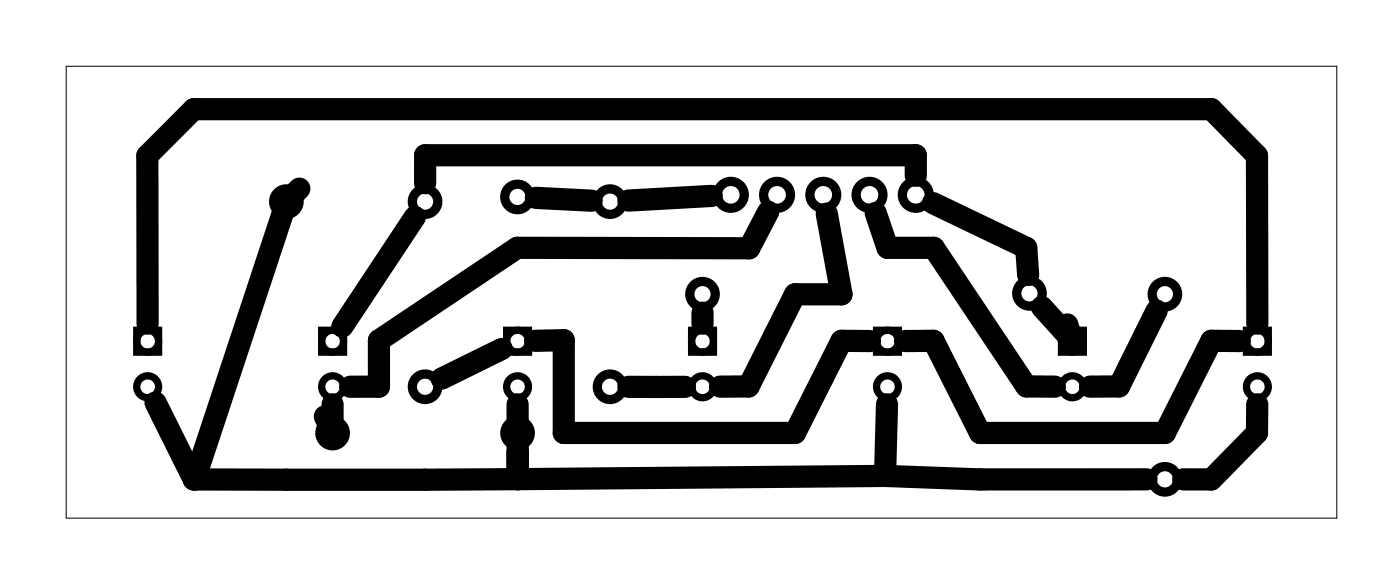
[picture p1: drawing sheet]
<svg xmlns="http://www.w3.org/2000/svg" width="77mm" height="32mm" viewBox="0 0 77 32" stroke-linecap="round" stroke-linejoin="round" font-family="sans-serif">
<path d="M3.6 3.6h69.8v24.8h-69.8z" fill="none" stroke="#000" stroke-width=".05"/>
<g fill="none" stroke="#000" stroke-width=".51">
<circle cx="15.7" cy="11.1" r=".7"/>
<circle cx="23.4" cy="11.1" r=".7"/>
<circle cx="28.4" cy="10.8" r=".7"/>
<circle cx="33.5" cy="11.1" r=".7"/>
<circle cx="38.6" cy="16.1" r=".7"/>
<circle cx="40.1" cy="10.7" r=".74"/>
<circle cx="42.7" cy="10.7" r=".74"/>
<circle cx="45.2" cy="10.7" r=".74"/>
<circle cx="47.8" cy="10.7" r=".74"/>
<circle cx="50.3" cy="10.7" r=".74"/>
<circle cx="56.6" cy="16.1" r=".7"/>
<circle cx="64" cy="16.1" r=".7"/>
<circle cx="18.3" cy="23.8" r=".7"/>
<circle cx="23.4" cy="21.2" r=".7"/>
<circle cx="28.4" cy="23.8" r=".7"/>
<circle cx="33.5" cy="21.2" r=".7"/>
<circle cx="64" cy="26.3" r=".7"/>
</g>
<g fill="none" stroke="#000" stroke-width=".4">
<path d="M7.5 18.1h1.2v1.2h-1.2zM17.7 18.1h1.2v1.2h-1.2zM27.8 18.1h1.2v1.2h-1.2zM38 18.1h1.2v1.2h-1.2zM48.2 18.1h1.2v1.2h-1.2zM58.3 18.1h1.2v1.2h-1.2zM68.5 18.1h1.2v1.2h-1.2z"/>
<circle cx="8.1" cy="18.7" r=".6"/>
<circle cx="18.3" cy="18.7" r=".6"/>
<circle cx="28.4" cy="18.7" r=".6"/>
<circle cx="38.6" cy="18.7" r=".6"/>
<circle cx="48.8" cy="18.7" r=".6"/>
<circle cx="58.9" cy="18.7" r=".6"/>
<circle cx="69.1" cy="18.7" r=".6"/>
<circle cx="8.1" cy="21.2" r=".6"/>
<circle cx="18.3" cy="21.2" r=".6"/>
<circle cx="28.4" cy="21.2" r=".6"/>
<circle cx="38.6" cy="21.2" r=".6"/>
<circle cx="48.8" cy="21.2" r=".6"/>
<circle cx="58.9" cy="21.2" r=".6"/>
<circle cx="69.1" cy="21.2" r=".6"/>
</g>
<g fill="none" stroke="#000" stroke-width="1.2">
<path d="M8.1 17.8v-9.3l2.5-2.5h55.9l2.5 2.5 .1 9.3M16.4 10.4l-.7 .6-5.1 15.3M22.8 11.9l-4 6M27.6 19.2l-3.3 1.6M29.4 18.7h1.6v5.1h12.7l2.5-5.1h1.6M29.4 10.9l3.1 .1M38.6 17.2v.6M39.1 10.8l-4.6 .2M42.2 11.6l-1 2h-12.8l-7.6 5.1v2.5h-1.6M45.4 11.7l.8 4.5h-2.5l-2.6 5h-1.5M48.1 11.7l.7 1.9h2.5l5.1 7.6h1.5M49.7 18.7h1.6l2.5 5.1h10.2l2.5-5.1h1.6"/>
<path d="M50.3 9.6v-1.1h-26.9v1.6M51.3 11.1l5.1 2.5 .1 1.5M57.2 16.8l1.7 1.9-.3-.9M63.5 17l-2 4.2h-1.6M8.5 22.1l2.1 4.2M18.3 22.2v1.6l-.5-.9M28.4 22.2v4.1M28.4 26.3h-17.8M37.6 21.2h-3.1M48.6 26.1l5.2 .2h9.2M48.6 26.1l-20.2 .2M48.7 22.2l-.1 3.9"/>
<path d="M69.1 22.2l-.1 1.6-2.5 2.5h-1.5"/>
</g>
</svg>
